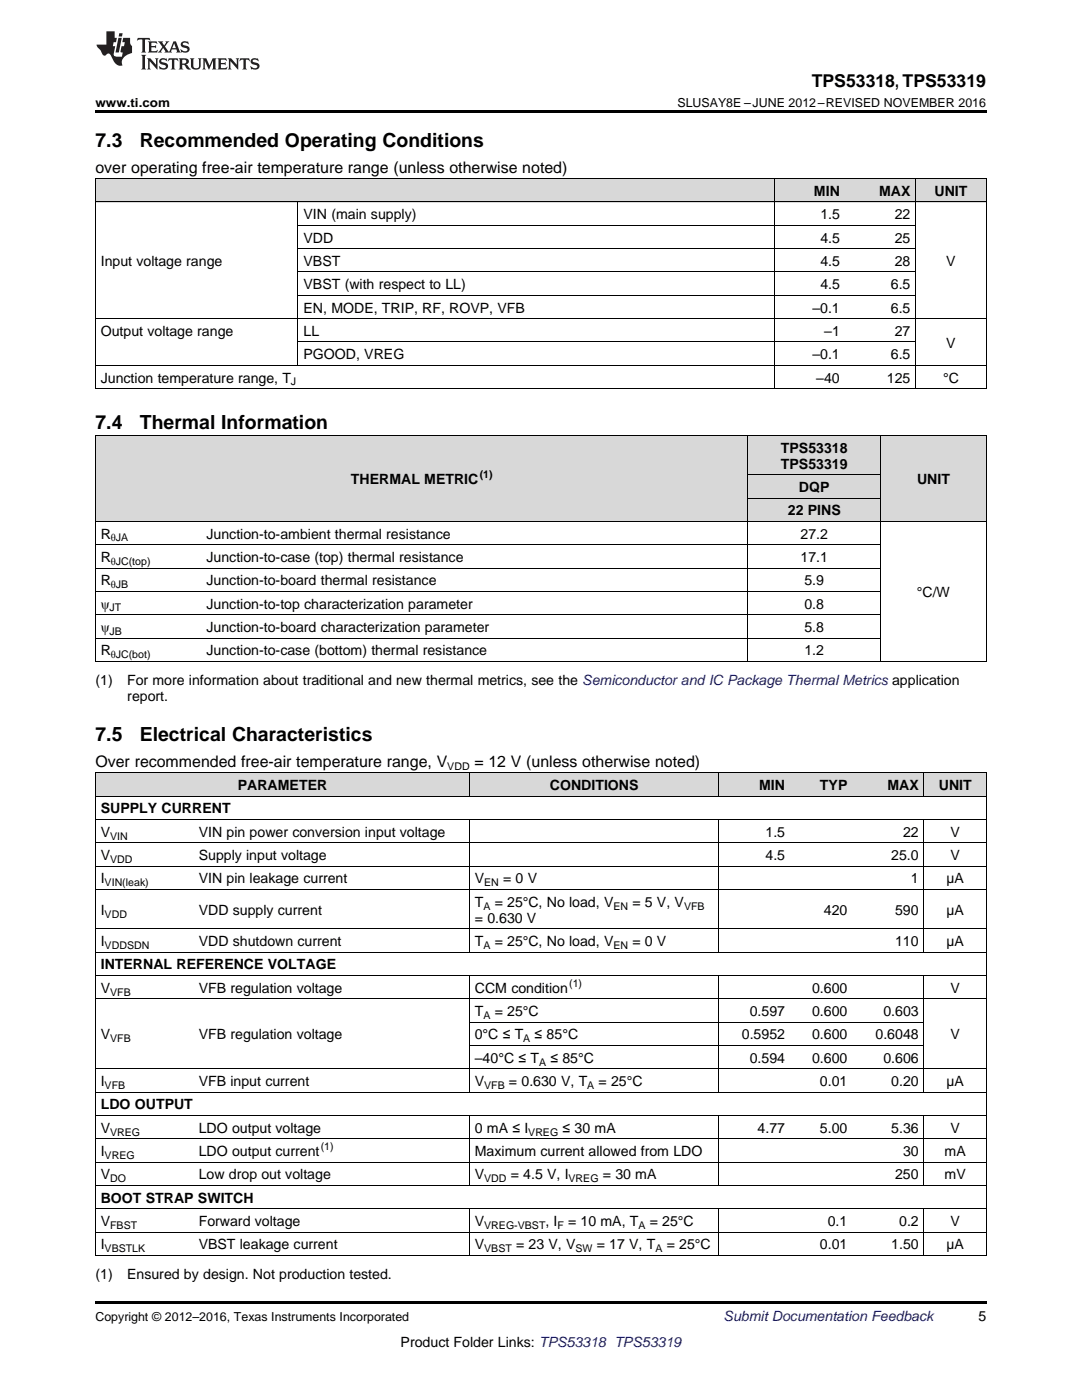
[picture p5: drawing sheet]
<svg xmlns="http://www.w3.org/2000/svg" width="216mm" height="279mm" viewBox="0 0 216 279" stroke-linecap="round" stroke-linejoin="round" font-family="sans-serif">
<defs><g id="words">
<g font-size="3.9">
<text x="19" y="29.3">7.3</text>
<text x="27.9" y="29.3">Recommended Operating Conditions</text>
<text x="19" y="85.7">7.4</text>
<text x="27.9" y="85.7">Thermal Information</text>
<text x="19" y="147.9">7.5</text>
<text x="27.9" y="147.9">Electrical Characteristics</text>
</g>
<text font-size="3.5" x="162" y="17.3">TPS53318, TPS53319</text>
<g font-size="3.2">
<text x="19" y="34.4">over operating free-air temperature range (unless otherwise noted)</text>
<text x="19" y="153">Over recommended free-air temperature range, V</text>
<text x="94.7" y="153">= 12 V (unless otherwise noted)</text>
</g>
<g font-size="2.8">
<text x="162.4" y="39.1">MIN</text>
<text x="175.4" y="39.1">MAX</text>
<text x="186.5" y="39.1">UNIT</text>
<text x="60.6" y="43.7">VIN (main supply)</text>
<text x="163.7" y="43.7">1.5</text>
<text x="178.5" y="43.7">22</text>
<text x="20.1" y="53.1">Input voltage range</text>
<text x="60.6" y="48.4">VDD</text>
<text x="60.6" y="53.1">VBST</text>
<text x="163.7" y="48.4">4.5</text>
<text x="163.7" y="53.1">4.5</text>
<text x="178.5" y="48.4">25</text>
<text x="178.5" y="53.1">28</text>
<text x="188.8" y="53.1">V</text>
<text x="60.6" y="57.7">VBST (with respect to LL)</text>
<text x="163.7" y="57.7">4.5</text>
<text x="177.8" y="57.7">6.5</text>
<text x="60.6" y="62.4">EN, MODE, TRIP, RF, ROVP, VFB</text>
<text x="162.1" y="62.4">–0.1</text>
<text x="177.8" y="62.4">6.5</text>
<text x="20.1" y="67">Output voltage range</text>
<text x="60.6" y="67">LL</text>
<text x="60.6" y="71.7">PGOOD, VREG</text>
<text x="162.1" y="71.7">–0.1</text>
<text x="164.5" y="67">–1</text>
<text x="177.8" y="71.7">6.5</text>
<text x="178.5" y="67">27</text>
<text x="188.8" y="69.4">V</text>
<text x="20.1" y="76.3">Junction temperature range, T</text>
<text x="162.9" y="76.3">–40</text>
<text x="177" y="76.3">125</text>
<text x="188.2" y="76.3">°C</text>
<text x="155.8" y="90.3">TPS53318</text>
<text x="155.8" y="93.5">TPS53319</text>
<text x="70" y="96.6">THERMAL METRIC</text>
<text x="159.4" y="98.2">DQP</text>
<text x="183" y="96.6">UNIT</text>
<text x="20.1" y="107.5">R</text>
<text x="41.2" y="107.5">Junction-to-ambient thermal resistance</text>
<text x="157.2" y="102.8">22 PINS</text>
<text x="159.7" y="107.5">27.2</text>
<text x="20.1" y="112.1">R</text>
<text x="41.2" y="112.1">Junction-to-case (top) thermal resistance</text>
<text x="159.7" y="112.1">17.1</text>
<text x="20.1" y="116.8">R</text>
<text x="41.2" y="116.8">Junction-to-board thermal resistance</text>
<text x="160.5" y="116.8">5.9</text>
<text x="183" y="119.1">°C/W</text>
<text x="20.1" y="121.5">ψ</text>
<text x="41.2" y="121.5">Junction-to-top characterization parameter</text>
<text x="160.5" y="121.5">0.8</text>
<text x="20.1" y="126.1">ψ</text>
<text x="20.1" y="130.8">R</text>
<text x="41.2" y="126.1">Junction-to-board characterization parameter</text>
<text x="41.2" y="130.8">Junction-to-case (bottom) thermal resistance</text>
<text x="160.5" y="126.1">5.8</text>
<text x="160.5" y="130.8">1.2</text>
<text x="19" y="136.6">(1)</text>
<text x="25.4" y="136.6">For more information about traditional and new thermal metrics, see the Semiconductor and IC Package Thermal Metrics application</text>
<text x="25.4" y="139.8">report.</text>
<text x="47.4" y="157.7">PARAMETER</text>
<text x="109.7" y="157.7">CONDITIONS</text>
<text x="151.5" y="157.7">MIN</text>
<text x="163.6" y="157.7">TYP</text>
<text x="177.1" y="157.7">MAX</text>
<text x="187.3" y="157.7">UNIT</text>
<text x="20.1" y="162.3">SUPPLY CURRENT</text>
<text x="20.1" y="167">V</text>
<text x="39.7" y="167">VIN pin power conversion input voltage</text>
<text x="152.8" y="167">1.5</text>
<text x="180.2" y="167">22</text>
<text x="189.7" y="167">V</text>
<text x="20.1" y="171.7">V</text>
<text x="39.7" y="171.7">Supply input voltage</text>
<text x="152.8" y="171.7">4.5</text>
<text x="177.8" y="171.7">25.0</text>
<text x="189.7" y="171.7">V</text>
<text x="20.1" y="176.3">I</text>
<text x="39.7" y="176.3">VIN pin leakage current</text>
<text x="94.8" y="176.3">V</text>
<text x="100.4" y="176.3">= 0 V</text>
<text x="181.8" y="176.3">1</text>
<text x="188.8" y="176.3">µA</text>
<text x="20.1" y="182.6">I</text>
<text x="39.7" y="182.6">VDD supply current</text>
<text x="94.8" y="181">T</text>
<text x="94.8" y="184.1">= 0.630 V</text>
<text x="98.7" y="181">= 25°C, No load, V</text>
<text x="126.2" y="181">= 5 V, V</text>
<text x="164.4" y="182.6">420</text>
<text x="178.6" y="182.6">590</text>
<text x="188.8" y="182.6">µA</text>
<text x="20.1" y="188.8">I</text>
<text x="39.7" y="188.8">VDD shutdown current</text>
<text x="94.8" y="188.8">T</text>
<text x="98.7" y="188.8">= 25°C, No load, V</text>
<text x="126.2" y="188.8">= 0 V</text>
<text x="178.6" y="188.8">110</text>
<text x="188.8" y="188.8">µA</text>
<text x="20.1" y="193.5">INTERNAL REFERENCE VOLTAGE</text>
<text x="20.1" y="198.1">V</text>
<text x="39.7" y="198.1">VFB regulation voltage</text>
<text x="94.8" y="198.1">CCM condition</text>
<text x="94.8" y="202.8">T</text>
<text x="98.7" y="202.8">= 25°C</text>
<text x="149.6" y="202.8">0.597</text>
<text x="162" y="198.1">0.600</text>
<text x="162" y="202.8">0.600</text>
<text x="176.3" y="202.8">0.603</text>
<text x="189.7" y="198.1">V</text>
<text x="20.1" y="207.4">V</text>
<text x="39.7" y="207.4">VFB regulation voltage</text>
<text x="94.8" y="207.4">0°C ≤ T</text>
<text x="106.7" y="207.4">≤ 85°C</text>
<text x="148" y="207.4">0.5952</text>
<text x="162" y="207.4">0.600</text>
<text x="174.7" y="207.4">0.6048</text>
<text x="189.7" y="207.4">V</text>
<text x="94.8" y="212.1">–40°C ≤ T</text>
<text x="109.8" y="212.1">≤ 85°C</text>
<text x="149.6" y="212.1">0.594</text>
<text x="162" y="212.1">0.600</text>
<text x="176.3" y="212.1">0.606</text>
<text x="20.1" y="216.7">I</text>
<text x="20.1" y="221.4">LDO OUTPUT</text>
<text x="39.7" y="216.7">VFB input current</text>
<text x="94.8" y="216.7">V</text>
<text x="101.6" y="216.7">= 0.630 V, T</text>
<text x="119.4" y="216.7">= 25°C</text>
<text x="163.6" y="216.7">0.01</text>
<text x="177.8" y="216.7">0.20</text>
<text x="188.8" y="216.7">µA</text>
<text x="20.1" y="226.1">V</text>
<text x="39.7" y="226.1">LDO output voltage</text>
<text x="94.8" y="226.1">0 mA ≤ I</text>
<text x="112.3" y="226.1">≤ 30 mA</text>
<text x="151.2" y="226.1">4.77</text>
<text x="163.6" y="226.1">5.00</text>
<text x="177.8" y="226.1">5.36</text>
<text x="189.7" y="226.1">V</text>
<text x="20.1" y="230.7">I</text>
<text x="39.7" y="230.7">LDO output current</text>
<text x="94.8" y="230.7">Maximum current allowed from LDO</text>
<text x="180.2" y="230.7">30</text>
<text x="188.5" y="230.7">mA</text>
<text x="20.1" y="235.4">V</text>
<text x="39.7" y="235.4">Low drop out voltage</text>
<text x="94.8" y="235.4">V</text>
<text x="101.9" y="235.4">= 4.5 V, I</text>
<text x="120.3" y="235.4">= 30 mA</text>
<text x="178.6" y="235.4">250</text>
<text x="188.5" y="235.4">mV</text>
<text x="20.1" y="240">BOOT STRAP SWITCH</text>
<text x="20.1" y="244.7">V</text>
<text x="39.7" y="244.7">Forward voltage</text>
<text x="94.8" y="244.7">V</text>
<text x="108.8" y="244.7">, I</text>
<text x="113.3" y="244.7">= 10 mA, T</text>
<text x="129.6" y="244.7">= 25°C</text>
<text x="165.2" y="244.7">0.1</text>
<text x="179.4" y="244.7">0.2</text>
<text x="189.7" y="244.7">V</text>
<text x="20.1" y="249.3">I</text>
<text x="39.7" y="249.3">VBST leakage current</text>
<text x="94.8" y="249.3">V</text>
<text x="103" y="249.3">= 23 V, V</text>
<text x="119.1" y="249.3">= 17 V, T</text>
<text x="133" y="249.3">= 25°C</text>
<text x="163.6" y="249.3">0.01</text>
<text x="177.8" y="249.3">1.50</text>
<text x="188.8" y="249.3">µA</text>
<text x="19" y="255.2">(1)</text>
<text x="25.4" y="255.2">Ensured by design. Not production tested.</text>
<text x="195.3" y="263.6">5</text>
<text x="79.9" y="268.9">Product Folder Links: TPS53318 TPS53319</text>
</g>
<text font-size="2.8" fill="#0000c8" x="144.4" y="263.6">Submit Documentation Feedback</text>
<g font-size="2.5">
<text x="19" y="21.4">www.ti.com</text>
<text x="135.2" y="21.4">SLUSAY8E –JUNE 2012–REVISED NOVEMBER 2016</text>
<text x="19" y="263.6">Copyright © 2012–2016, Texas Instruments Incorporated</text>
</g>
<g font-size="2.1">
<text x="58.1" y="76.9">J</text>
<text x="95.7" y="95.5">(1)</text>
<text x="22.1" y="108.1">θJA</text>
<text x="22.1" y="112.7">θJC(top)</text>
<text x="22.1" y="117.4">θJB</text>
<text x="21.9" y="122">JT</text>
<text x="21.9" y="126.7">JB</text>
<text x="22.1" y="131.3">θJC(bot)</text>
<text x="89.3" y="153.7">VDD</text>
<text x="22" y="167.6">VIN</text>
<text x="22" y="172.2">VDD</text>
<text x="20.9" y="176.9">VIN(leak)</text>
<text x="96.6" y="176.9">EN</text>
<text x="20.9" y="183.1">VDD</text>
<text x="96.4" y="181.5">A</text>
<text x="122.4" y="181.5">EN</text>
<text x="136.5" y="181.5">VFB</text>
<text x="20.9" y="189.4">VDDSDN</text>
<text x="96.4" y="189.4">A</text>
<text x="122.4" y="189.4">EN</text>
<text x="113.6" y="197">(1)</text>
<text x="22" y="198.7">VFB</text>
<text x="96.4" y="203.3">A</text>
<text x="22" y="208">VFB</text>
<text x="104.4" y="208">A</text>
<text x="107.6" y="212.7">A</text>
<text x="20.9" y="217.3">VFB</text>
<text x="96.6" y="217.3">VFB</text>
<text x="117.2" y="217.3">A</text>
<text x="22" y="226.6">VREG</text>
<text x="105.4" y="226.6">VREG</text>
<text x="20.9" y="231.3">VREG</text>
<text x="64" y="229.6">(1)</text>
<text x="22" y="235.9">DO</text>
<text x="96.6" y="235.9">VDD</text>
<text x="113.4" y="235.9">VREG</text>
<text x="22" y="245.3">FBST</text>
<text x="96.6" y="245.3">VREG-VBST</text>
<text x="111.2" y="245.3">F</text>
<text x="127.4" y="245.3">A</text>
<text x="20.9" y="249.9">VBSTLK</text>
<text x="96.6" y="249.9">VBST</text>
<text x="114.8" y="249.9">SW</text>
<text x="130.8" y="249.9">A</text>
</g>
</g></defs>
<g fill="#d8d8d8">
<path d="M19 154.3h19.6v4.7h-19.6z"/>
<path d="M38.6 154.3h37.3v4.7h-37.3z"/>
<path d="M75.9 154.3h17.8v4.7h-17.8z"/>
<path d="M93.7 154.3h49.8v4.7h-49.8z"/>
<path d="M143.5 154.3h14.2v4.7h-14.2z"/>
<path d="M157.7 154.3h12.5v4.7h-12.5z"/>
<path d="M170.2 154.3h14.2v4.7h-14.2z"/>
<path d="M184.4 154.3h12.4v4.7h-12.4z"/>
<path d="M19 87h21.1v17.1h-21.1z"/>
<path d="M40.1 87h109.2v17.1h-109.2z"/>
<path d="M175.7 87h21.1v17.1h-21.1z"/>
<path d="M149.3 99.4h26.4v4.7h-26.4z"/>
<path d="M149.3 94.8h26.4v4.6h-26.4z"/>
<path d="M149.3 87h26.4v7.8h-26.4z"/>
<path d="M19 35.7h40.5v4.7h-40.5z"/>
<path d="M59.5 35.7h95.1v4.7h-95.1z"/>
<path d="M154.6 35.7h14.1v4.7h-14.1z"/>
<path d="M168.7 35.7h14v4.7h-14z"/>
<path d="M182.7 35.7h14.1v4.7h-14.1z"/>
</g>
<path d="M19 22h177.8v.5h-177.8zM19 77.6h.2zM154.5 77.6h.1zM182.6 77.6h.1zM196.7 77.6h.1zM19 132h.2zM149.2 132h.1zM175.6 132h.1zM196.7 132h.1zM19 259.7h177.8v.5h-177.8z" fill="#000"/>
<g fill="none" stroke="#000" stroke-width=".2">
<path d="M19 35.6h177.8M19.1 35.7v41.9M154.5 35.7v41.9M182.7 35.7v41.9M196.8 35.7v41.9M19 40.3h177.8M59.5 40.3v32.7M59.5 58.9h123.2M59.5 54.3h123.2M59.5 49.6h123.2M59.5 45h123.2M19 77.6h177.8"/>
<path d="M19 72.9h177.8M19 63.6h177.8M59.5 68.2h123.2M19 86.9h177.8M19.1 86.9v45.1M149.2 86.9v45.1M149.3 99.4h26.4M149.3 94.7h26.4M175.7 86.9v45.1M196.8 86.9v45.1M19 118h156.7M19 113.4h156.7"/>
<path d="M19 108.7h156.7M19 104.1h177.8M19 132h177.8M19 127.3h156.7M19 122.7h156.7M19 158.9h177.8M19 154.3h177.8M19.1 154.3v96.3M93.6 154.3v4.7M143.5 154.3v4.7M184.3 154.3v4.7M196.8 154.3v96.3"/>
<path d="M19 177.5h177.8M19 172.9h177.8M19 168.2h177.8M19 163.6h177.8M93.6 163.6v26.5M143.5 163.6v26.5M184.3 163.6v26.5M19 199.3h177.8M19 194.7h177.8M19 190h177.8M19 185.4h177.8M93.6 194.7v23.3"/>
<path d="M143.5 194.7v23.3M184.3 194.7v23.3M19 218h177.8M19 213.3h177.8M93.7 208.7h90.7M93.7 204h90.7M19 236.6h177.8M19 231.9h177.8M19 227.3h177.8M19 222.6h177.8M93.6 222.6v14M143.5 222.6v14"/>
<path d="M184.3 222.6v14M19 250.6h177.8M19 245.9h177.8M19 241.2h177.8M93.6 241.3v9.3M143.5 241.3v9.3M184.3 241.3v9.3"/>
</g>
<g fill="#231f20">
<path d="M27.5 7.6l-.1 .5 .4-.2h.6v.1v2.1l-.2 .4h1l-.3-.4v-2.1l.1-.1h.5l.5 .2-.2-.5zM29.5 8.3l.2 .3v1.5l-.2 .4h1.8l.2-.6a1.04 1.04 0 0 1-1.3 .2v-.7h.6l.3 .2v-.6l-.3 .2h-.6v-.6l.8-.1 .4 .3-.2-.5zM31.5 8.3l.9 1.1-.9 1.1h.8l-.2-.2 .5-.7 .4 .7-.2 .2h1.5l-.1-.2 .1-.4h.9l.1 .4-.2 .2h1l-.3-.3-.7-1.9h-.5l-.9 2-.8-1 .9-1h-.8l.1 .3-.3 .5-.4-.6 .2-.2zM34.7 8.6l.4 1h-.7zM36.3 8.4a.63 .63 0 0 0-.2 .7 .63 .63 0 0 0 .6 .4l.6 .2 .1 .2a.75 .75 0 0 1-.7 .4 .75 .75 0 0 1-.6-.5l.1 .7 .1-.1a1.11 1.11 0 0 0 1.5-.6 1.13 1.13 0 0 0-1.2-.8l-.1-.4a1.04 1.04 0 0 1 1.2 .2l-.2-.5-.1 .1-.5-.2zM28.2 10.9l.2 .4v2.2l-.2 .4h1l-.3-.4v-2.2l.3-.4zM29.3 11.6l.3 .4v1.5l-.3 .4h.8l-.2-.4v-1.3l1.5 1.7v-1.9l.2-.4h-.7l.2 .4v.9l-1.1-1.3zM32 11.8a.62 .62 0 0 0-.2 .7 .62 .62 0 0 0 .6 .4l.6 .1 .1 .3a.76 .76 0 0 1-.7 .3 .76 .76 0 0 1-.6-.4l.1 .7 .1-.1a1.11 1.11 0 0 0 1.5-.6 1.13 1.13 0 0 0-1.2-.8l-.1-.4a1.04 1.04 0 0 1 1.2 .2l-.2-.6-.1 .1-.5-.1zM33.7 11.6l-.2 .6a.61 .61 0 0 1 .8-.3v1.6l-.2 .4h.9l-.2-.4v-1.6a.63 .63 0 0 1 .8 .3l-.2-.6zM35.6 11.6l.3 .4v1.5l-.3 .4h1l-.2-.2v-.8l.5 .2a.76 .76 0 0 0 1.2 .7l-1-1a.58 .58 0 0 0 .6-.5 .58 .58 0 0 0-.5-.6zM36.4 11.9h.1a.45 .45 0 0 1 .5 .1 .45 .45 0 0 1 .1 .5l-.7 .2zM37.9 11.6l.2 .2a2.17 2.17 0 0 0 .3 1.9 .99 .99 0 0 0 1.6-.6v-1.1l.2-.4h-.7l.2 .2a1.92 1.92 0 0 1-.2 1.8 .6 .6 0 0 1-.9-.5v-1.1l.2-.4zM40.4 11.6l.2 .4v1.5l-.2 .4h.7l-.2-.4v-1.4l.8 1.8 .8-1.8v1.4l-.2 .4h.9l-.2-.4v-1.5l.2-.4h-.8l-.6 1.5-.6-1.5zM43.4 11.6l.2 .4v1.5l-.2 .4h1.8l.2-.6a1.04 1.04 0 0 1-1.3 .1v-.6h.5l.4 .2v-.6l-.4 .2h-.5v-.7h.8l.3 .3-.1-.6zM45.5 11.6l.2 .4v1.5l-.2 .4h.7l-.2-.4v-1.3l1.5 1.7v-1.9l.2-.4h-.7l.2 .4v.9l-1.1-1.3zM47.9 11.6l-.1 .6a.61 .61 0 0 1 .8-.3v1.6l-.3 .4h1l-.3-.4 .1-1.6a.63 .63 0 0 1 .7 .3l-.1-.6zM50.2 11.8a.62 .62 0 0 0-.2 .7 .62 .62 0 0 0 .6 .4l.6 .1 .2 .3a.76 .76 0 0 1-.8 .3 .76 .76 0 0 1-.6-.4l.1 .7 .2-.1a1.11 1.11 0 0 0 1.5-.6 1.13 1.13 0 0 0-1.3-.8l-.1-.4a1.04 1.04 0 0 1 1.2 .2l-.1-.6-.2 .1-.5-.1z"/>
<path d="M21.2 6.3v2.6h-1.9l.1 .4 .7 .9a.91 .91 0 0 0 1 .8 .56 .56 0 0 1 .5-.3 .56 .56 0 0 1 .5 .3l.4 .8a1.53 1.53 0 0 0 1.9 1.2 1.54 1.54 0 0 1 1-2.1l.9-.3v-1.4a1.52 1.52 0 0 1-.3-1.6h-1.4l-.2 .8h.5l-.2 .8h-.4l-.2 1v.2l.4 .1-.2 .8a1.93 1.93 0 0 1-1.6-.3l.3-1.8h-.5l.2-.8h.4l.2-.8h-.4v-1.3zM23.6 7.6l-.6 2.9h.7l.6-2.9zM23.8 6.6l-.1 .7h.6l.2-.7z"/>
</g>
<use href="#words"/>
</svg>
